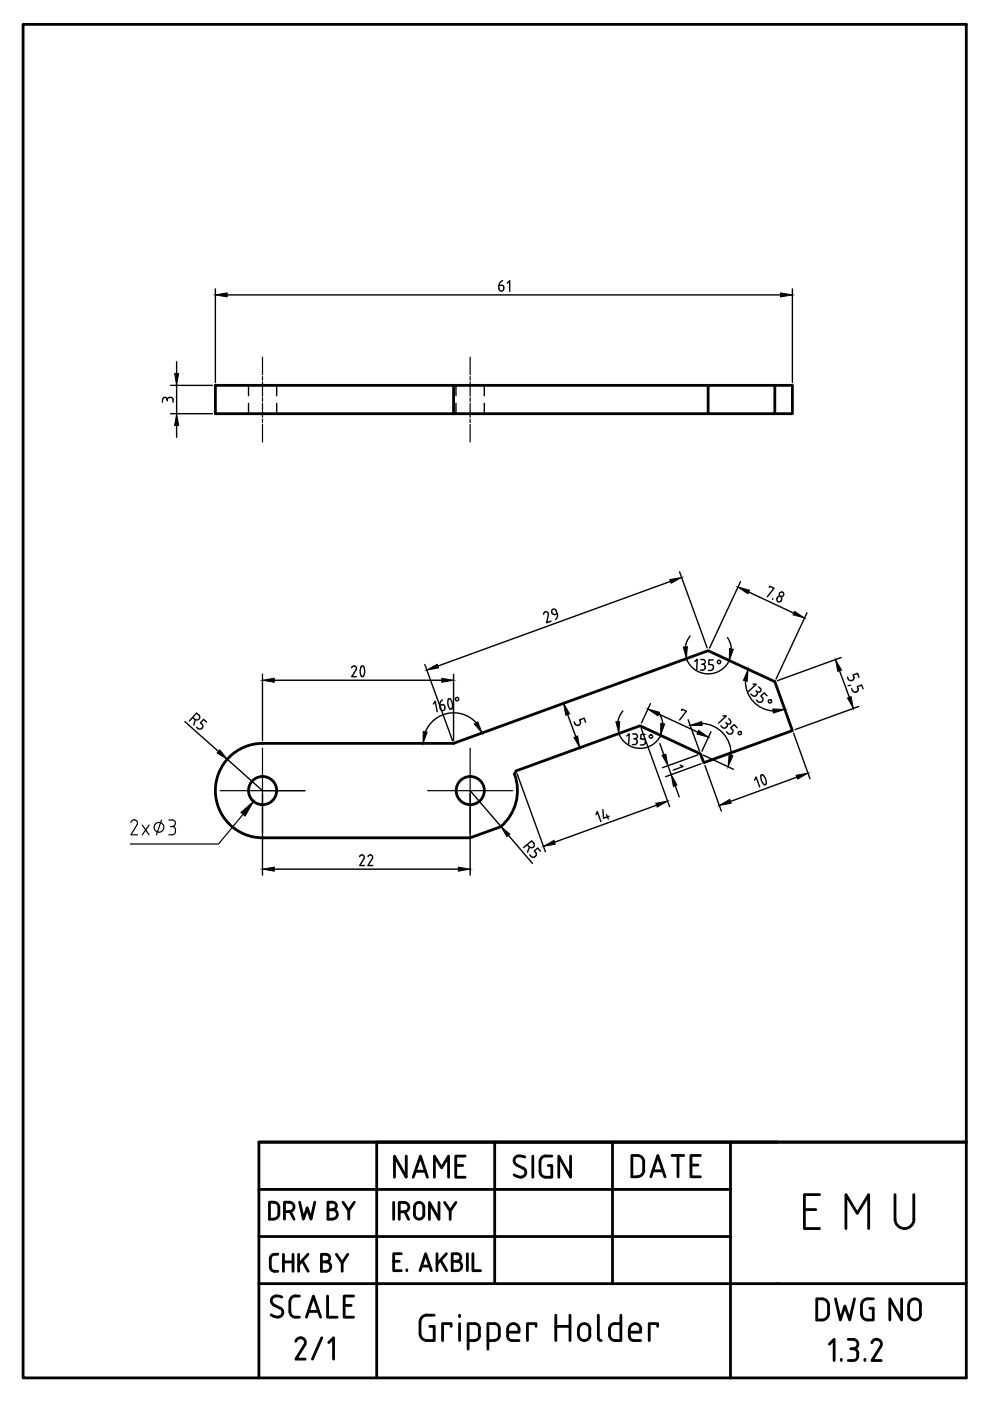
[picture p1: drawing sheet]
<svg xmlns="http://www.w3.org/2000/svg" width="210mm" height="297mm" viewBox="0 0 210 297" stroke-linecap="round" stroke-linejoin="round" font-family="sans-serif">
<!-- layer: 0 -->
<g fill="none" stroke="#000" stroke-width=".59">
<path d="M4.9 5.2h200v286.9h-200zM96.2 81.7v6M150.1 81.7h14.2v6h-14.2zM150.1 81.7h-104.4v6h104.4M164.3 81.7h3.7v6h-3.7M49 160.1a10 10 0 0 1 6.7-2.5h40.5l53.9-19.6 14.2 6.5 3.7 10.4-18.8 6.8-.7-1.8-12.8-6-26.3 9.5-.3 .8a9.9 9.9 0 0 1-3 11.1l-6.4 2.3h-44a10 10 0 0 1-9.4-6.4 10 10 0 0 1 2.7-11.1zM54.9 242.1h150h-50v50M54.9 252.2h100M59.1 257.4a1.08 1.08 0 0 1-1.1 1M59.1 257.4v-1.4a1.08 1.08 0 0 0-1.1-1.1h-.9v3.6h.9M60.3 256.9h1a.99 .99 0 0 0 1-1 .99 .99 0 0 0-1-1h-1v3.6M61.5 256.9l.8 1.6"/>
<path d="M63.5 254.9l.8 3.6 .8-2.4 .8 2.4 .8-3.6M69.5 256.5h1M70.5 254.9h-1v3.6h1M70.5 254.9a.78 .78 0 0 1 .8 .8 .78 .78 0 0 1-.8 .8 .99 .99 0 0 1 1 1 .99 .99 0 0 1-1 .9M72.7 254.9l1.2 1.8 1.2-1.8M73.9 256.7v1.8M83.5 254.9v3.6M84.7 256.9h1M85.7 254.9h-1v3.6M85.7 254.9a.99 .99 0 0 1 1 1 .99 .99 0 0 1-1 1M85.8 256.9l.8 1.6M86.1 245.1v4.5l-2.5-4.5v4.5"/>
<path d="M87.6 249.6l1.5-4.5 1.5 4.5M87.9 255.9v1.6a.99 .99 0 0 0 1 1 .99 .99 0 0 0 1-1v-1.6M88 248.3h2.2M89.9 255.9a.99 .99 0 0 0-1-1 .99 .99 0 0 0-1 1M92.1 249.6v-4.5l1.5 2.5 1.5-2.5v4.5M93.1 254.9v3.6l-2.1-3.6v3.6M94.3 254.9l1.1 1.8 1.3-1.8M95.4 256.7v1.8M96.6 247.1h1.5M98.6 245.1h-2v4.5h2M104.9 242.1h-25v50M109 249.1l.7 .4 .8 .1"/>
<path d="M109.5 247l1.4 .7a.99 .99 0 0 1 .6 1.1 .99 .99 0 0 1-1 .8M110 245.1a.99 .99 0 0 0-1 .7 .99 .99 0 0 0 .5 1.1M110 245.1l1.3 .2M113 245.1v4.5M114.5 248.3a1.25 1.25 0 0 0 1.2 1.3M115.7 245.1h1.3M115.7 245.1a1.25 1.25 0 0 0-1.2 1.2v2.1M116.2 247.1h.8v2.5h-1.3M121 245.1v4.5l-2.5-4.5v4.5M129.9 242.1h-25v30.1M135.1 249.5a1.38 1.38 0 0 0 1.4-1.4v-1.7a1.3 1.3 0 0 0-1.4-1.4h-1.1v4.5h1.1M138 249.5l1.5-4.5 1.5 4.5"/>
<path d="M138.4 248.2h2.1M142.5 245h2.5M143.7 245v4.5M146.5 247h1.5M148.5 245h-2v4.5h2M154.9 242.1h-25v30.1M164.9 242.1h-110v50M170.5 256.5h2.5M173.8 253.3h-3.3v7.2h3.3M189.8 253.3v5.2M189.8 258.5a2.01 2.01 0 0 0 2 2 2.01 2.01 0 0 0 2-2M193.7 253.3v5.2"/>
<path d="M54.9 262.2h100M54.9 272.2h150M57.3 266.9v1.7a.91 .91 0 0 0 .9 .9h.7M57.5 278.8l.7 .3 .8 .2M58.5 274.7l1.3 .3M58.5 274.8a.99 .99 0 0 0-1 .8 .99 .99 0 0 0 .6 1.1l1.3 .7M58.9 265.9a1.24 1.24 0 0 0-1.5 .6l-.1 .3M59.4 277.3a.99 .99 0 0 1 .5 1.2 .99 .99 0 0 1-.9 .7M60.1 265.9v3.6M60.1 267.5h2M61.5 275.9v2.3M61.5 278.2a1.12 1.12 0 0 0 1.1 1.1h.9"/>
<path d="M62.1 265.9v3.6M62.6 274.8h.9M62.6 274.7a1.12 1.12 0 0 0-1.1 1.2M63.3 265.9v3.6M64.1 267.3l1.2 2.2M65 279.3l1.4-4.5 1.6 4.5M65.3 265.9l-2 2.2M65.4 278h2.1M69.1 267.5a.78 .78 0 0 0 .8-.8 .78 .78 0 0 0-.8-.8h-1v3.6h1a.99 .99 0 0 0 1-1 .99 .99 0 0 0-1-1h-1M69.5 274.8v4.5h2M71.3 265.9l1.2 1.9 1.2-1.9M72.5 267.8v1.7"/>
<path d="M73 276.8h1.5M75 274.8h-2v4.5h2M83.5 267.4h1.2M85.1 265.8h-1.6v3.6h1.6M86.3 269.2v.2M89.1 269.4l1.1-3.6 1.3 3.6M89.4 268.4h1.7M90.5 278.8h1.6M90.6 278.8a1.5 1.5 0 0 0-1.5 1.5M92.7 265.8v3.6M93.4 267.2l1.3 2.2M94.6 265.8l-1.9 2.2"/>
<path d="M96.9 267.4a.78 .78 0 0 0 .8-.8 .78 .78 0 0 0-.8-.8h-1v3.6h1a.99 .99 0 0 0 1-1 .99 .99 0 0 0-1-1h-1M97.4 278.8v.3M99.1 265.8v3.6M100.3 265.8v3.6h1.6M117.8 278.8v5.4M120.8 278.8v5.4M126.9 278.8v4.8a.61 .61 0 0 0 .6 .6M131.6 278.8v5.4h-1.3M175.7 276.8a1.38 1.38 0 0 0-1.4-1.4h-1.1v4.5a2.08 2.08 0 0 0 2.2-.6l.3-.8v-1.7M177.2 275.4l1 4.5 .9-3 1.1 3 1-4.5M179.4 260.5v-7.2l2.4 4 2.4-4v7.2M182.7 276.6v2"/>
<path d="M184.4 277.4h.8v2.5h-1.3a1.25 1.25 0 0 1-1.2-1.3M185.2 275.4h-1.3a1.25 1.25 0 0 0-1.2 1.2M191.2 275.4v4.5l-2.5-4.5v4.5M192.6 276.6v2M192.7 276.6a1.25 1.25 0 0 1 1.2-1.2 1.25 1.25 0 0 1 1.3 1.2l-.1 2M192.7 278.6a1.25 1.25 0 0 0 1.2 1.3 1.25 1.25 0 0 0 1.3-1.3M63.7 283.6a1.04 1.04 0 0 0-1 .8M63.8 283.6a.99 .99 0 0 1 .8 1.6M64.6 285.2l-1.9 3h2M68.2 283.6l-2 4.6M69.7 284.6l1-1v4.6M89.1 280.3v2.4a1.5 1.5 0 0 0 1.4 1.5h1.6v-3h-1"/>
<path d="M95.7 281.2v-.6h-1.9v3.6M97.4 280.6v3.6M99.3 284.2h1.3M100.6 280.6h-1.3v5.4M100.6 280.6a1.04 1.04 0 0 1 1.1 1.1M101.6 281.7v1.5M101.7 283.1a1.04 1.04 0 0 1-1.1 1.1M103.4 284.2h1.4M104.8 280.6h-1.4v5.4M104.8 280.6a1.04 1.04 0 0 1 1.1 1.1v1.5a1.04 1.04 0 0 1-1.1 1M107.6 282.4h2.5a1.29 1.29 0 0 0-.6-1.6 1.29 1.29 0 0 0-1.6 .3 3.4 3.4 0 0 0 0 2.9l.6 .2M108.5 284.2h1.6"/>
<path d="M113.7 281.2v-.6h-1.9v3.6M117.8 281.2h3M122.6 281.9v1.1M122.7 283a1.21 1.21 0 0 0 1.2 1.2 1.21 1.21 0 0 0 1.2-1.2M125 281.9v1.1M125.1 281.8a1.21 1.21 0 0 0-1.2-1.2 1.21 1.21 0 0 0-1.2 1.2M129.2 281.7v1.5M129.3 283.1a1.04 1.04 0 0 0 1 1.1M131.6 280.6h-1.3a1.04 1.04 0 0 0-1 1.1M133.4 281.9v1.4M133.5 281.8a1.25 1.25 0 0 1 1.5-1.1 1.25 1.25 0 0 1 .8 1.7h-2.4M133.5 283.3a.91 .91 0 0 0 .9 .9h1.4"/>
<path d="M139.4 281.2v-.6h-1.7v3.6M175.8 285l1.1-1v4.5M178.4 288.2v.3M179.9 284h1M179.9 288.5h1M180.4 286h.5M180.9 284a.99 .99 0 0 1 1 1 .99 .99 0 0 1-1 1 .99 .99 0 0 1 1 1M181.8 287v.5M181.9 287.5a.99 .99 0 0 1-1 1M183.4 288.2v.3M185.9 283.9a1.04 1.04 0 0 0-1 .8M185.9 284a.99 .99 0 0 1 .8 1.5l-1.8 3h1.9"/>
<circle cx="55.7" cy="167.6" r="2.98"/>
<circle cx="99.7" cy="167.6" r="2.98"/>
</g>
<!-- layer: Hidden Line -->
<path d="M52.7 81.7v2.2M52.7 85.5v2.2M58.7 81.7v2.2M58.7 85.5v2.2M96.7 81.7v2.2M96.7 85.5v2.2M102.7 81.7v2.2M102.7 85.5v2.2" fill="none" stroke="#000" stroke-width=".3"/>
<!-- layer: AM_7 -->
<g fill="none" stroke="#000" stroke-width=".25">
<path d="M55.7 75.7v3.8M55.7 79.8v.8M99.7 75.7v3.8M99.7 79.8v.8M55.7 81v3M55.7 84.3v.8M55.7 85.5v3M55.7 88.9v.7M55.7 90v3.7M99.7 81v3M99.7 84.3v.8M99.7 85.5v3"/>
<path d="M99.7 88.9v.7M99.7 90v3.7M55.7 158.6v9h9h-9M99.7 158.6v9h9M46.7 167.6h9v9M90.7 167.6h9v9"/>
</g>
<!-- layer: Annotations -->
<g fill="none" stroke="#000" stroke-width=".3">
<path d="M106.6 59.5a1.12 1.12 0 0 0-.8 1M37.5 76.7v2.5M45.7 61.3v19.8M48.2 62.5h117.3M105.8 60.5v.8M105.8 60.5h.5M105.8 61.2a.49 .49 0 0 0 .5 .5 .49 .49 0 0 0 .5-.5M106.3 60.5a.5 .5 0 0 1 .5 .2 .5 .5 0 0 1 0 .6M107.6 60l.5-.5v2.3M168 61.3v19.8M34.4 84.8v.5M34.5 84.7a.49 .49 0 0 1 .5-.5 .49 .49 0 0 1 .5 .5"/>
<path d="M35.5 84.8v.2M35.9 84.3h.3M35.9 84.2l-.2 .1-.2 .4M36.2 81.7h8.8M36.2 87.7h8.8M36.2 84.2l.4 .3 .1 .8M37.5 81.7v6M37.5 90.2v2.5M115.6 129.7l-.3 .5M115.6 129.7l.5 .1 .2 .5M116.3 130.3l-.4 1.7 .9-.3M117 129.8v.2"/>
<path d="M117 129.8a.48 .48 0 0 1 .3-.7 .48 .48 0 0 1 .6 .4 1.35 1.35 0 0 1-.1 1.8M117.1 130l.3 .3 .7-.2M142.1 123.3l-49.3 17.9M144.1 121.2l5.8 16.2M145.5 139.6a4.9 4.9 0 0 0 4.4 3.3 4.9 4.9 0 0 0 4.7-2.9M146.3 134.8l-.7 1.4-.3 .9M148.6 139.8h.5a.49 .49 0 0 1 .4 .5 .49 .49 0 0 1-.5 .5M151.2 139.9h-.9v1h.5M154.3 135.2l.6 1.4 .2 1M157 123.3l-6.6 14.1M158.7 125.5l9.6 4.5M163.1 124.5l.1-.2 .9 .4-1.4 1.8"/>
<path d="M163.9 127l-.1 .1M164.8 126.9a.5 .5 0 0 0 .3 .7 .5 .5 0 0 0 .6-.5 .49 .49 0 0 0-.2-.6 .49 .49 0 0 0-.7 .2l-.1 .3M171.1 129.9l-6.6 14.1M178.3 139.4l-13.5 4.9M39.2 153l7.1 6.3M40.8 152.1l.5 .4M41.3 152.5a.61 .61 0 0 0 .9 0 .61 .61 0 0 0-.1-.9l-.4-.4-1.5 1.7M41.4 152.6l-.3 1.1M41.7 154.2l.3 .3M42.9 153.6l.1 .4-.1 .3M42.9 154.3a.59 .59 0 0 1-.8 .2M43.8 153.1l-.6-.6-.7 .7 .4 .4"/>
<path d="M55.7 143v14M58.2 144.2h35.5M75.1 141.2l-.5 .4M75.1 141.2l.4 .3v.5M75.5 142l-.9 1.5h1M76.6 143.3l.2 .2 .3-.2M77.1 141.3a2.1 2.1 0 0 1 0 2M77.1 141.3l-.3-.1a1.55 1.55 0 0 0-.2 2.1M90.1 140.9l5.9 16.2M91.9 149.3l.4-.6 .4 2.2M93.8 148.4a1.12 1.12 0 0 0-.5 1.1M94.3 149.9v.2"/>
<path d="M94.3 149.8a.44 .44 0 0 0-.6-.4l-.5 .1 .1 .8M94.3 150.1a.49 .49 0 0 1-.4 .6 .49 .49 0 0 1-.5-.4M95.5 148.2a2.1 2.1 0 0 1 .3 2M95.5 148.2l-.3-.1a1.65 1.65 0 0 0 .2 2.2M95.9 150.2l-.2 .2-.3-.1M96.2 143v14M101 153.2a6.5 6.5 0 0 0-10.8 1.9M120.3 151.5l1.8 4.7M120.7 148.7l-1 .4M121.7 153l.2 .5M121.9 153.5l.2 .2 .5 .1M122.8 153.8h-.3"/>
<path d="M124.1 158.1l-.9 .4M124.1 153.1l-.2-.8-1 .3 .2 .7-.3 .4M131.2 155.5a4.8 4.8 0 0 0 4.3 3.2 4.8 4.8 0 0 0 4.6-2.8M132.1 150.8l-.6 .8-.5 1.4M132.9 156l.5-.4-.1 2.2M134.1 155.6h.5M134.4 156.6a.62 .62 0 0 1 .7 .5 .62 .62 0 0 1-.5 .8h-.5M134.7 155.6a.49 .49 0 0 1 .5 .5 .49 .49 0 0 1-.6 .5M135.8 157.9h.5M136 154.4l6 16.6M136.4 156.7l.4 .2v.3M136.8 155.7h-.9l-.1 1h.5"/>
<path d="M136.8 157.4l-.2 .4-.3 .1M136.8 157.2v.3M137.9 149.2l-1.9 4.1M139.6 151.4l8.3 3.8M139.7 151.1l.4 .9 .4 1.4M139.9 157.6l.8 2.4M144.5 150.6l.1-.2 .9 .4-1.4 1.9M145.9 152.6l2.4 6.7M147.3 140.3l.5-.5-.1 2.2M148.8 140.8a.62 .62 0 0 1 .7 .6 .62 .62 0 0 1-.5 .7h-.5M148.8 153.4a6.5 6.5 0 0 1 6.2 6.7M150.2 142.2h.5"/>
<path d="M150.7 155.2l-1.9 4.1M150.8 140.9l.4 .2 .1 .3M151.2 141.6l-.2 .5h-.3M151.2 141.4v.3M153.3 151.8h.7l-1.7 1.5M153.9 153.2l.2 .2M154 155.2l.6 .4 .5-.1M154.5 152.4l.3 .3M154.8 152.7a.49 .49 0 0 1 0 .7 .49 .49 0 0 1-.7 0 .64 .64 0 0 1-.1 .8 .64 .64 0 0 1-.8 0l-.3-.3M155.3 155.4l-.2 .2M155.3 154.7l.1 .4-.1 .3M156.3 154.3l-.6-.7-.8 .7 .4 .4"/>
<path d="M158.1 144.3a6.2 6.2 0 0 0 5.9 6.4M159.2 147.2l.3 .3M159.6 147.5l.2 .1 .5-.1M159.7 145l.6 .1-1.6 1.5M160.3 146.5l.2 .1M160.4 148.4l.3 .4M160.4 147.4l-.1 .1M160.5 146.6l.1 .5-.2 .2M160.8 148.8l.2 .1 .5-.1M160.9 145.6l.3 .4M161.2 146a.49 .49 0 0 1 0 .6 .49 .49 0 0 1-.7 0M161.6 148.7l-.2 .1"/>
<path d="M162.6 147.5l-.6-.6-.7 .7 .5 .6-.2 .4M168.3 155.4l3.4 9.7M178 142.2l2.1 5.6M179.7 143.6l.2 .4M179.9 144l.1 .2 .5 .1M180.3 145.3l-.5 .1M180.6 146l.1 .5M180.7 144.2l-.2 .1M180.8 146.4l.2 .3h.4M181.9 146.1l-.1-.5 .9-.4 .3 .9M181.9 146a.59 .59 0 0 1-.5 .8M182.1 143.6l-.3-.9-.9 .4 .2 .7-.3 .4"/>
<path d="M182.1 149.8l-13.5 4.9M48.2 161l7.5 6.6M55.7 168.2v17.3M99.7 168.2v17.3M99.7 167.6l6.5 7.6M107.8 177.1l5.1 5.9M109.6 164l6 16.6M111.8 179.1l.4 .4M112.2 179.5a.61 .61 0 0 0 .9 .1 .61 .61 0 0 0 0-.9l-.4-.4-1.7 1.4M112.3 179.7l-.5 1M126.4 172.7l.2-.6 .8 2.1M127.8 171.7l.2 1.8 1.1-.4"/>
<path d="M128.6 172.7l.4 1M139.2 170.7l-21.6 7.9M141.6 162.3l.7 2M143.2 166.6l.8 2.4M144.2 162.2l.7 .3-2.2 .8M147.9 160.1l-7.5 2.7M148.7 161.9l-7.6 2.8M149.1 160.1l6.4 3M149.5 162.3l3.4 9.7M160 165.4l.3-.7 .8 2.1M161.3 164.5l.3-.2a1.65 1.65 0 0 1 .7 2.1h-.3M161.3 164.5a2.1 2.1 0 0 0 .7 1.8"/>
<path d="M169 164.8l-14.1 5.1M58.2 184.3h39M76.8 181.3l.3 .1 .1 .5-.9 1.6h.9M76.8 181.2l-.6 .4M78.5 181.3l.4 .1 .1 .5-1 1.6h1M78.5 181.2l-.5 .4M112.3 181.2l.3 .4M112.7 181.6l.2 .2 .5-.1M113.5 181.5l-.1 .2M113.6 180.8l.1 .5-.1 .2M114.6 180.5l-.6-.7-.7 .6 .3 .4"/>
<circle cx="165.7" cy="126" r=".49"/>
<circle cx="96.9" cy="148.2" r=".36"/>
<circle cx="138" cy="156.1" r=".36"/>
<circle cx="152.4" cy="140.4" r=".36"/>
<circle cx="156.9" cy="155.4" r=".36"/>
<circle cx="163.2" cy="148.7" r=".36"/>
</g>
<g fill="#000" stroke="#000" stroke-width=".21">
<path d="M37 79.2h.9l-.4 2.5zM45.7 62.5l2.5-.4v.8zM165.5 62.1l2.5 .4-2.5 .4zM37.5 87.7l.4 2.5h-.9zM142 122.9l2.5-.5-2.2 1.3zM144.9 137.2l.8-.1-.2 2.6zM154.7 137.5l.8 .2-.9 2.3zM156.4 124.5l2.5 .6-.3 .8zM168.5 129.6l2 1.4-2.4-.7zM46.6 159l1.6 2-2.2-1.4zM55.7 144.2l2.5-.4v.9zM89.7 155.1l.9 .1-.9 2.4z"/>
<path d="M90.5 142.1l2.2-1.3 .3 .8zM93.7 143.8l2.5 .4-2.5 .5zM100.6 153.5l.7-.5 .9 2.4zM119.5 149.1l1.3 2.2-.8 .3zM121.7 156.3l.8-.3 .4 2.5zM130.6 153h.8l-.2 2.5zM137.4 150.3l2.4 .7-.3 .8zM140.1 153.4l.8 .1-.8 2.4zM140.4 160.1l.8-.2 .4 2.4zM148.1 154.9l2.1 1.4-2.4-.7zM146.3 153.8l2.4-.8 .2 .8zM158.6 141.9l-.2 2.5-.8-.2z"/>
<path d="M163.9 150.3l2.5 .1-2.4 .8zM177.2 139.9l1.2 2.2-.8 .2zM179.7 148l.8-.3 .4 2.5zM106.2 175.2l1.9 1.7-.6 .5zM115.2 179.5l2.3-1.3 .2 .8zM139.1 170.3l2.4-.5-2.2 1.3zM142.3 164.3l1.2 2.2-.7 .3zM152.5 170.8l2.2-1.3 .3 .8zM154.6 160l.8 .2-1 2.4zM168.8 164.4l2.5-.5-2.2 1.3zM55.7 184.3l2.5-.4v.8zM97.2 183.9l2.5 .4-2.5 .4z"/>
</g>
<!-- layer: AM_5 -->
<g fill="none" stroke="#000" stroke-width=".25">
<path d="M27.7 174.4a.71 .71 0 0 1 1-.5 .71 .71 0 0 1 .3 1M29 174.9l-1.2 2.1h1.4M30.2 174.9l1.4 2.1M31.6 174.9l-1.4 2.1M34.2 173.9l-1 3.1M35.8 173.9h.7M35.8 177h.7M36.1 175.3h.4M36.5 173.8a.7 .7 0 0 1 .7 .7 .7 .7 0 0 1-.7 .7 .91 .91 0 0 1 .7 .9 .91 .91 0 0 1-.7 .9M51.5 172.6l-5.2 6.3h-18.7"/>
<circle cx="33.7" cy="175.4" r="1.04"/>
</g>
<path d="M51.1 172.3l2.6-2.4-1.7 3.1z" fill="#000" stroke="#000" stroke-width=".21"/>
</svg>
